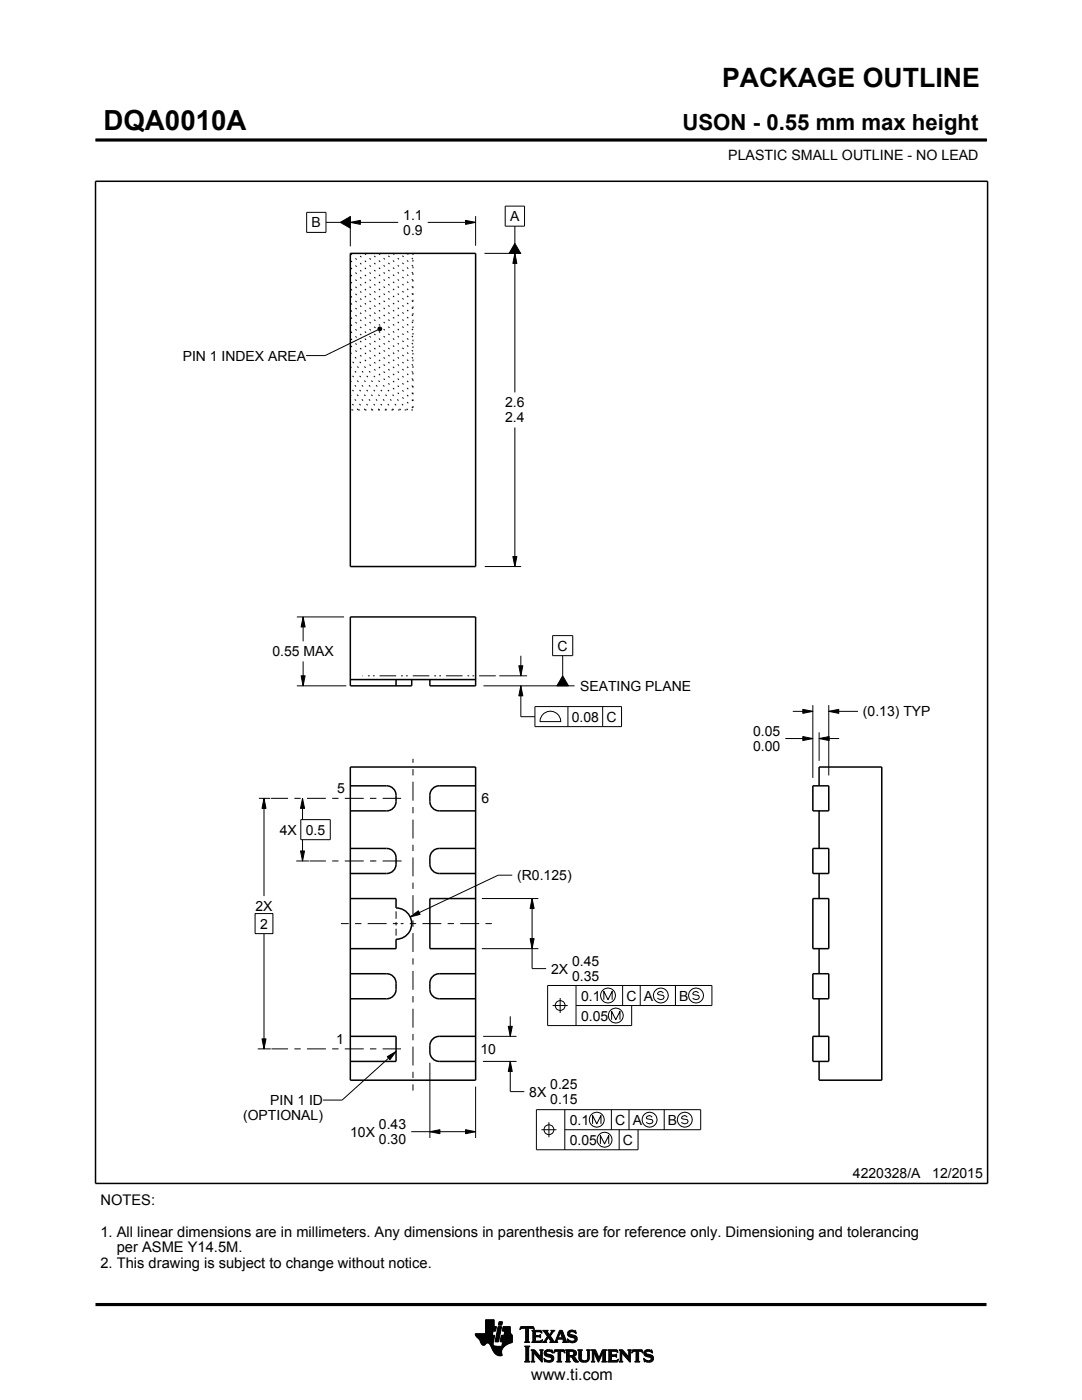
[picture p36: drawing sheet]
<svg xmlns="http://www.w3.org/2000/svg" width="216mm" height="279mm" viewBox="0 0 216 279" stroke-linecap="round" stroke-linejoin="round" font-family="sans-serif">
<defs><g id="words">
<text font-size="5.5" x="20.6" y="26">DQA0010A</text>
<text font-size="5.3" x="144.1" y="17.4">PACKAGE OUTLINE</text>
<text font-size="4.4" x="136.2" y="26">USON - 0.55 mm max height</text>
<text font-size="3.2" x="106" y="275.3">www.ti.com</text>
<g font-size="2.9">
<text x="20" y="240.5">NOTES:</text>
<text x="20" y="246.8">1. All linear dimensions are in millimeters. Any dimensions in parenthesis are for reference only. Dimensioning and tolerancing</text>
<text x="23.3" y="250">per ASME Y14.5M.</text>
<text x="20" y="253.1">2. This drawing is subject to change without notice.</text>
</g>
<g font-size="2.8">
<text x="145.3" y="32">PLASTIC SMALL OUTLINE - NO LEAD</text>
<text x="62.2" y="45.4">B</text>
<text x="80.5" y="43.9">1.1</text>
<text x="80.5" y="46.9">0.9</text>
<text x="101.8" y="44.1">A</text>
<text x="36.5" y="72">PIN 1 INDEX AREA</text>
<text x="100.8" y="81.3">2.6</text>
<text x="100.8" y="84.3">2.4</text>
<text x="54.4" y="131">0.55 MAX</text>
<text x="111.3" y="129.9">C</text>
<text x="115.7" y="137.8">SEATING PLANE</text>
<text x="172.2" y="143">(0.13) TYP</text>
<text x="114.1" y="144">0.08</text>
<text x="121" y="144">C</text>
<text x="150.3" y="146.9">0.05</text>
<text x="150.3" y="149.9">0.00</text>
<text x="67.3" y="158.3">5</text>
<text x="96.1" y="160.3">6</text>
<text x="55.8" y="166.6">4X</text>
<text x="61" y="166.6">0.5</text>
<text x="103.2" y="175.7">(R0.125)</text>
<text x="51" y="181.8">2X</text>
<text x="51.9" y="185.3">2</text>
<text x="110" y="194.3">2X</text>
<text x="114.2" y="192.8">0.45</text>
<text x="114.2" y="195.8">0.35</text>
<text x="115.9" y="199.7">0.1</text>
<text x="115.9" y="203.7">0.05</text>
<text x="125" y="199.7">C</text>
<text x="128.5" y="199.7">A</text>
<text x="135.5" y="199.7">B</text>
<text x="67.1" y="208.4">1</text>
<text x="95.9" y="210.3">10</text>
<text x="53.9" y="220.5">PIN 1 ID</text>
<text x="105.6" y="218.9">8X</text>
<text x="109.8" y="217.4">0.25</text>
<text x="109.8" y="220.4">0.15</text>
<text x="48.5" y="223.5">(OPTIONAL)</text>
<text x="69.9" y="226.9">10X</text>
<text x="75.6" y="225.4">0.43</text>
<text x="113.7" y="224.5">0.1</text>
<text x="122.7" y="224.5">C</text>
<text x="126.3" y="224.5">A</text>
<text x="133.3" y="224.5">B</text>
<text x="75.6" y="228.4">0.30</text>
<text x="113.7" y="228.5">0.05</text>
<text x="124.3" y="228.5">C</text>
<text x="170.2" y="235.2">4220328/A</text>
<text x="186" y="235.2">12/2015</text>
</g>
<text font-size=".3" x="105.6" y="28.1">SCALE 6.000</text>
</g></defs>
<g fill="#000">
<path d="M67.9 44.4l2-1.2v2.3zM69.9 44.4l2-.4v.8zM92.9 44l2 .4-2 .4zM102.7 50.6l.4 2h-.8zM102.7 48.6l1.2 2h-2.3zM75.4 65.5l.3-.3 .3 .1 .2 .3-.2 .3-.3 .1-.3-.2zM102.3 111.1h.8l-.4 2zM60.1 134.9h.8l-.4 2zM60.5 123.1l.4 2h-.8zM103.5 132.9h.8l-.4 2zM103.9 136.9l.4 2h-.8zM112.3 134.9l1.1 2h-2.3z"/>
<path d="M52.7 159.3l.4 2h-.8zM60.4 159.3l.4 2h-.8zM160.2 147l2 .4-2 .4zM160.2 141.6l2 .4-2 .4zM163.4 147.4l2-.4v.8zM165.4 142l2-.4v.8zM60 169.8h.8l-.4 2zM106.2 179.3l.4 2h-.8zM81.9 183l1.6-1.2 .3 .7zM105.8 187.3h.8l-.4 2zM52.3 207.3h.8l-.4 2zM77.3 210.9l1.7-1.1-1.2 1.7z"/>
<path d="M101.8 211.8l.4 2h-.8zM101.4 204.8h.8l-.4 2zM85.8 225.9l2-.4v.8zM92.9 225.5l2 .4-2 .4z"/>
</g>
<g fill="none" stroke="#000" stroke-width=".2">
<path d="M19.1 27.9h177.7M196.8 27.7v.5M61.2 42.4h3.8v4h-3.8zM65 44.4h2.9M67.9 44.4l2-1.2v2.3zM69.9 44.4l2-.4v.8zM69.9 43.1v6.1M69.9 44.4h9.6M85.3 44.4h9.6M92.9 44l2 .4-2 .4zM94.9 43.1v5.9M96.7 50.6h7.3"/>
<path d="M100.8 41.1h3.9v4h-3.9zM102.7 50.6l.4 2h-.8zM102.7 45.1v3.5M102.7 50.6v27.7M102.7 48.6l1.2 2h-2.3zM75.4 65.5l.3-.3 .3 .1 .2 .3-.2 .3-.3 .1-.3-.2zM75.4 65.8l-10.5 5.2h-3.8M102.7 85.3v27.8M96.7 113.1h7.3M102.3 111.1h.8l-.4 2zM59.2 123.1h9.5M59.2 136.9h9.9"/>
<path d="M60.1 134.9h.8l-.4 2zM60.5 123.1l.4 2h-.8zM60.5 123.1v4.9M60.5 132v4.9M96.5 136.9h18.2M99.6 134.9h5.6M103.5 132.9h.8l-.4 2zM103.9 136.9l.4 2h-.8zM103.9 136.9v6.1h2.8M103.9 130.9v4M110.3 126.9h4v4h-4zM112.3 130.9v4"/>
<path d="M112.3 134.9l1.1 2h-2.3zM51.7 159.3h2.2M52.7 159.3l.4 2h-.8zM52.7 159.3v19.5M60.4 159.3l.4 2h-.8zM60.4 159.3v4.3M106.7 141h17.3v4h-17.3zM108.2 142.8a2.08 2.08 0 0 1 2.3-.8 2.08 2.08 0 0 1 1.4 2h-4.2l.1-.6zM113.3 141v4M120.3 141v4M156.7 147.4h5.5M158.2 142h4"/>
<path d="M160.2 147l2 .4-2 .4zM160.2 141.6l2 .4-2 .4zM162.2 140.7v14.5M163.4 147.4l2-.4v.8zM163.4 146.1v5.8M163.4 147.4h4M165.4 142l2-.4v.8zM165.4 140.7v14.1M165.4 142h5.8M59.1 171.8h2.5M60 169.8h.8l-.4 2zM60 163.6h5.9v4h-5.9z"/>
<path d="M60.4 167.6v4.2M96.2 179.3h11.2M102.2 174.7h-2.8l-17.5 8.3M106.2 179.3l.4 2h-.8zM106.2 179.3v14h2.8M50.9 182.3h3.6v4h-3.6zM52.7 186.3v23M79 181.9v1.5M79 185.3v1.4M81.9 183l1.6-1.2 .3 .7zM96.2 189.3h11.2M105.8 187.3h.8l-.4 2z"/>
<path d="M111.8 199.2v3M114.9 196.7v8M120.5 199.5v-1.7l.8 1.7 .9-1.7v1.7M124.2 196.7v4M127.8 196.7v4M132.4 198.2l-.5-.4-.5 .2-.2 .3 .2 .2 1 .2 .1 .3-.1 .3-.5 .2-.7-.3M134.8 196.7v4M139.4 198.2l-.5-.4-.5 .2-.2 .3 .2 .2 1 .2 .2 .3-.2 .3-.5 .2-.7-.3M51.4 209.3h2.6M52.3 207.3h.8l-.4 2zM77.3 210.9l1.7-1.1-1.2 1.7zM79 209.8l-10.7 9.7h-3.8"/>
<path d="M85.8 212.1v15M94.9 216.8v10.3M96.4 211.8h6.7M96.4 206.8h6.7M101.4 204.8h.8l-.4 2zM101.8 211.8l.4 2h-.8zM101.8 202.8v4M101.8 211.8v6.1h2.8M110.3 200.7h3M114.9 200.7h27.2v-4h-32.8v8h16.7v-4M122 203.5v-1.7l.9 1.7 .8-1.7v1.7M82.1 225.9h12.8"/>
<path d="M85.8 225.9l2-.4v.8zM92.9 225.5l2 .4-2 .4zM108 225.5h3M109.5 224v3M112.7 225.5h27.1v-4h-32.8v8h20.3v-4M112.7 221.5v8M118.2 224.3v-1.7l.9 1.7 .8-1.7v1.7M119.8 228.3v-1.7l.8 1.7 .9-1.7v1.7M122 221.5v4M123.5 225.5v4M125.5 221.5v4M130.1 223l-.5-.4-.5 .2-.1 .3 .1 .2 1 .2 .2 .3-.2 .3-.5 .2-.6-.3"/>
<path d="M132.5 221.5v4M137.1 223l-.5-.4-.5 .2-.1 .3 .1 .2 1 .2 .2 .3-.2 .3-.5 .2-.6-.3M94.8 266.2h3.5M94.8 266.3h3.5M94.9 266.4h3.3M94.9 266.5h3.8l-.2 1.2M94.9 266.5h3.8M95 266.6h3.7M95 266.7h3.7M95.1 266.8h3.6M95.2 266.9h3.4M95.3 267h3.3"/>
<path d="M95.4 267.1h3.2M95.5 267.2h3.1M95.6 267.3h3M95.7 267.4h2.8M95.7 267.5h2.8M95.7 267.5l.4 .7 .3 .3 .3-.1 .5-.4 .4 .1 .8 1.5M95.8 267.6h2.7M95.8 267.7h2.7M95.9 267.8h2.6M95.9 267.9h2.5M95.9 268h2.5M96 268h1.1"/>
<path d="M96 268.1h1M96.1 268.2h.8M96.1 268.3h.7M96.2 268.4h.6M96.3 268.4h.4M96.9 266.1h1.4M96.9 266h1.4M96.9 265.9h1.4M96.9 265.8h1.5M96.9 265.7h1.5M96.9 264.7l2.2 .1-.2 .9h-.5l-.2 .8M96.9 265.6h2"/>
<path d="M96.9 265.5h2M96.9 265.4h2M96.9 265.3h2.1M96.9 265.2h2.1M96.9 265.1h2.1M96.9 265h2.1M96.9 264.9h2.1M96.9 264.8h2.2M96.9 264.6h1.7M96.9 264.5h1.7M96.9 264.4h1.7M96.9 264.3h1.7"/>
<path d="M96.9 264.2h1.7M96.9 264.1h1.7M96.9 264h1.7M96.9 263.9h1.7M96.9 263.8h1.7M96.9 263.7h1.7M96.9 263.6h1.7M96.9 263.5h1.7M96.9 263.4h1.7M97.5 268h.9M97.6 268.1h.8M97.7 268.2h.7"/>
<path d="M97.7 268.3h.7M97.8 268.4h.6M97.9 268.5h.6M97.9 268.6h.7M98 268.7h1.1M98 268.8h2.6M98 268.8h2.5M98.1 268.9h2.3M98.1 269h2.3M98.1 269.1h2.2M98.2 269.2h2.1M98.2 269.2h2"/>
<path d="M98.2 269.3h2M98.3 269.4h1.9M98.3 269.5h1.8M98.4 269.6h1.7M98.4 269.6l.6 .7 .6 .3 .6-.1-.1-.7M98.4 268v.4l.3 .2 2 .1M98.5 269.7h1.6M98.5 267.7l-.1 .3M98.5 269.8h1.6M98.6 269.9h1.5M98.6 264.8v-1.4h-1.7v2.8h-2.1l.2 .5 .7 .8M98.6 270h1.5"/>
<path d="M98.7 270h1.4M98.8 270.1h1.3M98.8 267.7h.7M98.8 267.6h.7M98.8 267.5h.7M98.9 270.2h1.2M98.9 267.4h.7M98.9 267.3h.7M98.9 267.2h.7M98.9 267.1h.7M98.9 267h.7M98.9 270.3h1.3"/>
<path d="M99 266.9h.6M99 266.9h.7M99 266.8h.7M99 266.7h.7M99 266.6h.7M99 266.5h.7M99.1 270.4h1.1M99.1 266.4h.7M99.1 266.3h.7M99.1 266.2h.7M99.1 266.1h.7M99.1 266h.7"/>
<path d="M99.2 265.9h.7M99.2 265.8h.7M99.2 270.4h1M99.2 265.7h.7M99.2 265.6h.7M99.2 265.5h.7M99.3 265.4h.6M99.3 265.4h.7M99.3 265.3h.7M99.3 265.2h.7M99.3 265.1h.7M99.3 265h.7"/>
<path d="M99.4 270.5h.8M99.4 264.9h.7M99.4 264.8h.7M99.4 264.8h.7l-.6 3h-.7zM99.5 264.4h.6M99.5 264.3h.7M99.5 264.2h.7M99.5 264.1h.7M99.5 264h.7M99.5 263.9h.7M99.6 263.8h.7M99.6 263.8h.7l-.2 .7h-.7z"/>
<path d="M99.8 270.6h.1M99.8 267.7h2.4M99.8 267.6h2.4M99.8 267.5h2.4M99.9 267.4h2.3M99.9 267.3h2.3M99.9 267.2h2.3M99.9 267.1h2.3M99.9 267h2.3M99.9 266.9h2.3M100 266.9h2.2M100 266.8h2.2"/>
<path d="M100 266.7h2.2M100 266.6h2.2M100 266.5h2.2M100.1 268.6h.7M100.2 268.5h.7M100.2 268.4h.8M100.2 268.4h.9M100.2 268.3h1M100.2 268.2h1.2M100.2 265.6h1.6M100.2 268.1h1.4M100.2 265.5h1.6"/>
<path d="M100.2 268h1.6M100.3 265.4h1.5M100.3 268h1.7M100.3 267.9h1.9M100.3 265.3h1.5M100.3 267.8h1.9M100.3 265.2h1.5M100.3 265.1h1.5M100.3 265h1.5M100.4 264.9h1.4M100.4 264.8h1.4M100.6 266.5l.1-.8h-.5l.2-.9h1.4l.1 1.1 .3 .6v1.4l-1.3 .6"/>
<path d="M100.6 266.4h1.5M100.6 266.3h1.4M100.6 266.2h1.4M100.6 266.1h1.3M100.7 266h1.2M100.7 265.9h1.2M100.7 265.8h1.1M100.7 265.7h1.1M100.9 268.5l-.6 .6-.2 .7M102.2 266.5h-2.2l-.2 1.1 .1 .2h.4l-.2 .9M103.7 265.3h.1M103.8 265.2h.2"/>
<path d="M103.8 265h2.8M103.8 264.9h2.7M103.9 264.8h2.6M104.7 267.8h1M104.7 271.8h1.1M104.7 268.7h1M104.8 267.7h.7M104.8 271.7h.8M104.9 265.2h.6M104.9 268.9h.6M104.9 267.6h.6M104.9 267.5v-2.3l-.7-.1-.4 .3 .1-.6h2.6l.1 .6-.4-.3-.7 .1v2.3"/>
<path d="M104.9 267.5l-.2 .3M104.9 267.5h.6M104.9 267.4h.6M104.9 267.3h.6M104.9 267.2h.6M104.9 267.1h.6M104.9 267h.6M104.9 266.8h.6M104.9 266.7h.6M104.9 266.6h.6M104.9 266.5h.6M104.9 266.4h.6"/>
<path d="M104.9 266.3h.6M104.9 266.2h.6M104.9 266.1h.6M104.9 265.9h.6M104.9 265.8h.6M104.9 265.7h.6M104.9 265.6h.6M104.9 265.5h.6M104.9 265.4h.6M104.9 265.3h.6M104.9 271.5h.6M104.9 269h.6"/>
<path d="M104.9 271.4h.6M104.9 271.4v-2.4l-.2-.4h1.1l-.3 .4v2.4M104.9 271.4l-.2 .4h1.1l-.3-.4M104.9 271.3h.6M104.9 271.2h.6M104.9 271.1h.6M104.9 271h.6M104.9 270.9h.6M104.9 270.8h.6M104.9 270.6h.6M104.9 270.5h.6M104.9 270.4h.6"/>
<path d="M104.9 270.3h.6M104.9 270.2h.6M104.9 270.1h.6M104.9 270h.6M104.9 269.9h.6M104.9 269.8h.6M104.9 269.6h.6M104.9 269.5h.6M104.9 269.4h.6M104.9 269.3h.6M104.9 269.2h.6M104.9 269.1h.6"/>
<path d="M105.5 267.5l.2 .3M105.7 267.8h-1M105.9 271.8h.8M105.9 269.4h.8M106.1 269.5h.7M106.1 267.8h2M106.1 271.7h.5M106.2 269.6h.7M106.2 271.5h.3M106.2 265.6h1.8M106.2 269.8h.8M106.2 271.4h.3"/>
<path d="M106.2 269.8l-.3-.4h.8l1.2 1.4M106.2 271.4l-.3 .4h.8l-.2-.4M106.2 271.3h.3M106.2 271.2h.3M106.2 271.1h.3M106.2 271h.3M106.2 270.9h.3M106.2 270.8h.3M106.2 270.6h.3M106.2 270.5h.3M106.2 270.4h.3M106.2 270.3h.3"/>
<path d="M106.2 270.2h.3M106.2 270.1h.3M106.2 270h1M106.2 269.9h.9M106.2 269.8v1.6M106.3 267.7h1.8M106.3 265.7h1.8M106.3 267.6h.6M106.3 265.8h.6M106.3 267.5l-.2 .3M106.3 267.5h.5M106.3 267.4h.5"/>
<path d="M106.3 267.3h.5M106.3 267.2h.5M106.3 267.1h.5M106.3 267h.5M106.3 266.8h.5M106.3 266.7h1.6M106.3 266.6h1.6M106.3 266.5h.5M106.3 266.4h.5M106.3 266.3h.5M106.3 266.2h.5M106.3 266.1h.5"/>
<path d="M106.3 265.9h.5M106.4 265.2h.2M106.5 270h.1M106.5 270v1.4M106.5 265.3h.1M106.6 270.1h.7M106.7 270.2h.7M106.8 270.3h.7M106.8 265.9l.1-.1h.7l.6 .2-.2-.5h-1.9l.2 .3v1.7M106.8 265.9v.6h.8l.3-.2v.7l-.3-.2h-.8l.1 .8h.9l.5-.2M106.9 270.4h.7M107 270.5h.7"/>
<path d="M107.1 270.6h.7M107.2 270.8h1M107.3 270.9h.9M107.4 271h.8M107.5 271.1h.7M107.6 271.2h.6M107.6 266.5h.3M107.7 271.3h.5M107.7 269.4h.7M107.7 266.8h.2M107.7 267.6h.5M107.8 266.4h.1"/>
<path d="M107.8 271.4h.4M107.8 267h.1M107.8 265.8h.3M107.8 269.5h.5M107.9 271.5h.3M107.9 269.6h.3M107.9 269.8h.3M107.9 270.6h.3M107.9 270.5h.3M107.9 270.4h.3M107.9 270.3h.3M107.9 270.2h.3"/>
<path d="M107.9 270.1h.3M107.9 270h.3M107.9 269.9h.3M107.9 269.8v1M108 271.7h.2M108 265.9h.1M108 267.5h.2M108.1 271.8h.1M108.1 266.1h.1M108.2 267.4h.1M108.2 269.8l.2-.4h-.7l.2 .4M108.2 269.8v2.1l-1.7-1.9"/>
<path d="M108.2 267.8h.9M108.3 267.4l-.2 .5-2-.1M108.3 265.6h1M108.5 267.7h.5M108.5 271.1l.2 .7 .2-.1 .6 .2 .7-.2 .3-.6M108.5 271.1h.1M108.5 265.7h.7M108.5 271.2h.2M108.6 271.3h.2M108.6 270.1l.2 .5 1.1 .3 .1 .3-.1 .3h-.5l-.9-.4M108.6 270.1h.4M108.6 270h.4"/>
<path d="M108.6 270.2h.6M108.6 267.6h.4M108.6 271.4h.4M108.6 269.9h.4M108.6 270.3h1M108.6 265.8h.7M108.6 271.5h.8M108.6 269.8h.5M108.7 271.7h1.5M108.7 270.4h1.3M108.7 267.5h.3M108.7 271.8h.1"/>
<path d="M108.7 265.9h.6M108.7 269.6h1.5M108.8 267.4h.3M108.8 270.5h1.5M108.8 266.1h.6M108.8 269.5h1.4M108.8 267.3h.4M108.9 266.2h.6M108.9 267.2h.4M108.9 266.3h.6M108.9 270.6h1.5M109 267.1h.3"/>
<path d="M109 270l.2 .2 1.1 .3 .2 .6M109 270l.1-.3h.4l.8 .3-.1-.6-.2 .1-.6-.1-.6 .2-.2 .5M109 266.4h1M109.1 271.8h.9M109.1 269.4h.7M109.1 267h.9M109.1 266.5h.8M109.1 267.8h-.9M109.2 266.8h.8M109.2 266.6h.6M109.2 266.7h.7M109.2 266.7l-.6 1-.4 .1"/>
<path d="M109.3 270.8h1.1M109.5 267.1h.6M109.6 267.2h.6M109.7 271.5h.7M109.7 267.3h.6M109.7 267.8l.2-.1-.5-.8-.4 .8 .1 .1M109.7 267.8h1.6M109.7 266.3h.4M109.7 267.4h.6M109.8 270.9h.7M109.8 266.2h.3M109.8 266.6l.9 1.2 1-2.3h.5l.8 2.1 .3 .2"/>
<path d="M109.8 267.5h.6M109.9 266.1h.3M109.9 269.8h.4M109.9 267.6h.6M109.9 267.7h.7M109.9 271.4h.5M109.9 265.9h.4M110 271h.5M110 265.6h.7M110 265.9l.1-.2-.2-.2h.8l-.9 1.1M110 265.9l-.4 .5-.4-.6 .2-.3h-1.1l.9 1.2M110 271.3h.5"/>
<path d="M110 265.8h.4M110 271.1h.5M110 271.2h.5M110.1 269.4h.1M110.1 265.7h.4M110.1 269.9h.2M110.2 270h.1M110.5 270h.1M110.5 269.9h.2M110.5 269.8h.3M110.6 269.6h2.1M110.6 269.5h2"/>
<path d="M110.6 269.4h2M110.7 267.7h.5M110.8 267.6h.4M110.9 267.5h.3M110.9 267.4h.3M111 267.3h.3M111 267.2h1.8M111 267.1h1.8M111.1 267h.3M111.1 271.8h1M111.1 266.8h.4M111.2 266.7h.3"/>
<path d="M111.2 267.5v.3h.1M111.2 267.5l.1-.2h1l.1 .2M111.2 266.6h.3M111.3 266.5h.3M111.3 271.7h.6M111.3 266.4h.3M111.3 271.5h.6M111.3 267.8h-1.6M111.3 269.8h.6M111.4 266.3h.3M111.4 271.4h.5M111.4 270.1h.5"/>
<path d="M111.4 270h.5M111.4 269.9h.5M111.4 270.5h.5M111.4 270.4h.5M111.4 270.3h.5M111.4 270.2h.5M111.4 271.1h.5M111.4 271h.5M111.4 270.9h.5M111.4 270.8h.5M111.4 270.6h.5M111.4 271.4l-.1-1.7h-.4l-.4 .4 .2-.7h1.9l.1 .7-.4-.4h-.4v1.7"/>
<path d="M111.4 271.4l-.3 .4h1l-.2-.4M111.4 271.3h.5M111.4 271.2h.5M111.4 266.2h.3M111.4 266.1h.4M111.5 265.9h.9M111.5 265.8h.8M111.6 265.7h.7M111.6 265.6h.6M111.8 265.9l.4 1.1h-.8zM111.9 266.1h.5M111.9 266.2h.5"/>
<path d="M111.9 266.3h.6M112 266.4h.5M112 266.5h.6M112.1 266.6h.5M112.1 266.7h.6M112.1 266.8h.6M112.2 267h.5M112.2 267.8h1.1M112.3 267.3h.6M112.3 267.4h.6M112.4 267.5h.6M112.4 267.5v.3h-.2"/>
<path d="M112.4 269.8h.3M112.4 267.6h.6M112.4 267.7h.7M112.6 269.9h.1M112.6 270h.2M112.8 271.8h1M112.8 269.4h1.6M113 269.5h1.7M113 271.7h.7M113 269.6h1.9M113 271.5h.6M113 269.8h.6"/>
<path d="M113 271.4h.6M113 271.4l-.2 .4h1l-.2-.4M113 271.3h.6M113 271.2h.6M113 271.1h.6M113 271h.6M113 270.9h.6M113 270.8h1.5M113 270.6h1.6M113 270.5h1.8M113 270.4h.6M113 270.3h.6"/>
<path d="M113 270.2h.6M113 270.1h.6M113 270h.6M113 269.9h.6M113 269.8v1.6M113 269.8l-.2-.4h1.5l.6 .2 .1 .5M113.2 267.3h.2M113.2 267.4h.3M113.2 266.2l.3 .5 1 .3 .2 .3M113.2 266.2h.5M113.2 266.3h.6M113.2 266.1h.5"/>
<path d="M113.3 267.5h.3M113.3 267.8h-1.1M113.3 266.4h.9M113.3 265.9h.4M113.3 267.6h.6M113.3 266.5h1.3M113.3 267.7h1.6M113.3 265.8h.5M113.3 267.8h.2M113.4 266.6h1.5M113.4 265.7h1.5M113.5 266.7h1.5"/>
<path d="M113.5 265.6h1.4M113.6 269.9l.1-.2h.5l.3 .4M113.6 269.9v.6M113.7 267.8h1.1M113.8 266.8h1.3M113.8 265.5h.6M114 268h.4M114.1 270.9h.6M114.2 271h.6M114.2 271.1h.7M114.3 271.2h.6M114.3 267h.8"/>
<path d="M114.3 269.8h.7M114.3 270.4h.6M114.4 271.3h.6M114.4 271.3l.4 .5h.7M114.4 271.3l-.3-.4-.5-.1v.6M114.4 270.7l1.1 1.1M114.4 270.7h.1M114.4 271.4h.7M114.4 269.9h.6M114.4 270.3h.6M114.5 267.6h.5M114.5 270.2h.5"/>
<path d="M114.5 270h.5M114.5 265.8h.4M114.5 270.1h.5M114.5 270.1l-.2 .3-.3 .1M114.5 271.5h.7M114.6 271.7h.7M114.6 267.1h.6M114.6 267.5h.5M114.7 267.2h.5M114.7 267.4h.5M114.7 265.9h.3M114.7 267.3h.5"/>
<path d="M114.7 271.8h.8M114.8 266.1h.2M114.9 266.2h.1M114.9 266.2l-.7-.4h-.4l-.1 .2 .1 .3 1.1 .4 .3 .5M114.9 266.2l-.1-.7-.2 .1-.5-.1-.6 .2-.3 .5M115 270.1l-.1 .4-.5 .2M115.2 267.2l-.3 .6-.7 .2-.6-.2-.2 .1-.2-.7 .9 .5 .4-.1 .2-.3M115.3 269.4h.9M115.4 269.5h.7M115.5 269.6h.5M115.5 269.8h.5M115.5 269.8v1.4l.4 .5 .6 .2 .6-.1 .4-.3 .1-.5"/>
<path d="M115.5 271h.5M115.5 270.9h.5M115.5 270.8h.5M115.5 270.6h.5M115.5 270.5h.5M115.5 270.4h.5M115.5 270.3h.5M115.5 270.2h.5M115.5 270.1h.5M115.5 270h.5M115.5 269.9h.5M115.5 271.1h.5"/>
<path d="M115.5 271.2h.5M115.5 271.3h.6M115.6 271.4h.6M115.7 271.5h.8M115.8 271.7h1.5M116 271l.2 .4 .5 .2 .4-.2 .2-.4M116 269.8l.2-.4h-.9l.2 .4M116 269.8v1.2M116 271.8h1.1M116.8 271.5h.6M117 269.4h.8M117.1 271.4h.4"/>
<path d="M117.2 269.5h.5M117.2 271.3h.4M117.2 269.6h.4M117.2 271.2h.4M117.2 271.1h.4M117.3 269.8h.3M117.3 271h.3M117.3 270.9h.3M117.3 270.8h.3M117.3 270.6h.3M117.3 270.5h.3M117.3 270.4h.3"/>
<path d="M117.3 270.3h.3M117.3 270.2h.3M117.3 270.1h.3M117.3 270h.3M117.3 269.9h.3M117.6 269.8l.2-.4h-.8l.2 .3 .1 1.3M117.6 269.8v1.2M118 271.8h.7M118 269.4h.8M118.1 269.5h.8M118.1 271.7h.5M118.2 269.6h.7"/>
<path d="M118.2 271.5h.3M118.2 269.8h.8M118.2 271.4h.3M118.2 271.4l-.2 .4h.7l-.2-.4M118.2 271.3h.3M118.2 271.2h.3M118.2 271.1h.3M118.2 271h.3M118.2 270.9h.3M118.2 270.8h.3M118.2 270.6h.3M118.2 270.5h.3"/>
<path d="M118.2 270.4h.3M118.2 270.3h.3M118.2 270.2h.3M118.2 270.1h.3M118.2 270h.9M118.2 269.9h.8M118.2 269.8v1.6M118.6 270.1h.5M118.6 270.2h.6M118.7 270.3h.5M118.7 270.4h.6M118.8 270.5h.5"/>
<path d="M118.8 270.6h.6M118.9 270.8h.5M118.9 270.9h.6M119 271h.8M119 271.1h.8M119.1 271.2h.6M119.1 271.3h.6M119.2 271.4h.4M119.2 271.5h.4M119.3 271.7h.2M119.3 271.8h.2M119.6 270.9h.3"/>
<path d="M119.6 270.8h.3M119.7 270.6h.3M119.7 270.5h.3M119.8 270.4h.3M119.8 270.3h.3M119.9 270.2h.3M119.9 270.1h.3M120 270h.8M120 269.9h.8M120 269.8h.8M120.1 271.8h1M120.1 269.6h.7"/>
<path d="M120.1 269.5h.8M120.2 269.4h.9M120.2 271.7h.7M120.3 271.5h.5M120.3 271.4h.5M120.3 271.4l-.2 .4h1l-.3-.4M120.3 271.4v-1.5l-.9 2-.9-2v1.5M120.3 271.3h.5M120.3 271.2h.5M120.3 271.1h.5M120.3 271h.5M120.3 270.9h.5"/>
<path d="M120.3 270.8h.5M120.3 270.6h.5M120.3 270.5h.5M120.3 270.4h.5M120.3 270.3h.5M120.3 270.2h.5M120.3 270.1h.5M120.8 269.8l.3-.4h-.9l-.7 1.6-.7-1.6h-.8l.2 .4M120.8 269.8v1.6M121.2 271.8h2M121.2 269.4h1.9M121.4 269.5h1.8"/>
<path d="M121.4 271.7h1.9M121.5 269.6h1.7M121.5 271.5h1.8M121.5 269.8h.5M121.5 271.4h.5M121.5 269.9h.5M121.5 269.8v1.6M121.5 269.8l-.3-.4h1.9l.2 .6M121.5 270.3h.5M121.5 270.2h.5M121.5 270.1h.5M121.5 270h.5"/>
<path d="M121.5 270.9h.5M121.5 270.8h.5M121.5 270.6h1.5M121.5 270.5h1.5M121.5 270.4h1.5M121.5 271.3h.5M121.5 271.2h.5M121.5 271.1h.5M121.5 271h.5M122.6 270.4l.4-.2v.7l-.2-.2h-.8v.8h.2M122.9 270.8h.1M122.9 270.3h.1"/>
<path d="M123 269.8h.3M123.1 271.4h.3M123.2 269.9h.1M123.3 270h.1M123.3 270l-.4-.3h-.8l-.1 .7M123.3 271.3h.1M123.4 271.2h.1M123.4 271.2l-.3 .3h-.4M123.4 271.2l-.2 .6h-2l.3-.4M123.5 271.8h.8M123.5 269.4h.7M123.6 269.5h.7"/>
<path d="M123.7 271.7h.5M123.7 269.6h.7M123.7 271.5h.4M123.7 269.8h.8M123.7 271.4h.4M123.7 271.4l-.2 .4h.8l-.2-.4M123.7 271.3h.4M123.7 271.2h.4M123.7 271.1h.4M123.7 271h.4M123.7 270.9h.4M123.7 270.8h.4"/>
<path d="M123.7 270.6h.4M123.7 270.5h.4M123.7 270.4h.4M123.7 270.3h.4M123.7 270.2h.4M123.7 270.1h.4M123.7 270h1M123.7 269.9h.9M123.7 269.8v1.6M124.1 270v1.4M124.1 270h.1M124.2 270.1h.6"/>
<path d="M124.2 270.2h.7M124.3 270.3h.7M124.4 270.4h.7M124.5 270.5h.7M124.6 270.6h.7M124.7 270.8h1.1M124.8 270.9h1M124.9 271h.9M125 271.1h.8M125.1 271.2h.7M125.2 271.3h.6M125.2 269.4h.8"/>
<path d="M125.3 271.4h.5M125.4 269.5h.5M125.4 271.5h.4M125.4 269.6h.4M125.5 269.8h.3M125.5 269.8l-.1 1-1.2-1.4h-.7l.2 .4M125.5 269.9h.3M125.5 270.2h.3M125.5 270.1h.3M125.5 270h.3M125.5 270.4h.3M125.5 270.3h.3"/>
<path d="M125.5 270.6h.3M125.5 270.5h.3M125.5 271.7h.3M125.6 271.8h.2M125.8 269.8l.2-.4h-.8l.3 .4M125.8 269.8v2.1l-1.7-1.9M126 270h.1M126.1 269.9h.1M126.1 269.8h.3M126.1 269.6h2.1M126.2 269.5h2M126.2 269.4h2"/>
<path d="M126.6 271.8h1.1M126.9 271.7h.6M126.9 271.5h.5M126.9 269.8h.5M126.9 271.4h.5M126.9 270.1h.5M126.9 270h.5M126.9 269.9h.5M126.9 270.5h.5M126.9 270.4h.5M126.9 270.3h.5M126.9 270.2h.5"/>
<path d="M126.9 271.1h.5M126.9 271h.5M126.9 270.9h.5M126.9 270.8h.5M126.9 270.6h.5M126.9 271.4v-1.7h-.5l-.3 .4 .1-.7h1.9l.2 .7-.4-.4h-.5v1.7M126.9 271.4l-.3 .4h1.1l-.3-.4M126.9 271.3h.5M126.9 271.2h.5M128 269.8h.3M128.1 269.9h.2M128.2 270h.1"/>
<path d="M128.4 271.1l.2 .7 .2-.1 .6 .2 .7-.2 .3-.6M128.4 271.1h.1M128.4 271.2h.2M128.5 271.3h.2M128.5 270.1l.1 .4 .5 .3M128.5 270.1h.4M128.5 270h.4M128.5 270.2h.6M128.5 271.4h.4M128.5 269.9h.4M128.5 270.3h1M128.5 271.5h.8"/>
<path d="M128.5 269.8h.5M128.6 271.7h1.5M128.6 270.4h1.3M128.6 271.8h.1M128.6 269.6h1.5M128.7 270.5h1.5M128.7 269.5h1.4M128.8 270.6h1.5M128.9 270l.1-.3h.4l.8 .3-.1-.6-.2 .1-.6-.1-.6 .2-.2 .5M128.9 270l.2 .2 1.1 .3 .2 .6M128.9 271.8h1M129 269.4h.7"/>
<path d="M129.1 270.8l.7 .2 .1 .4-.7 .1-.8-.4M129.2 270.8h1.1M129.6 271.5h.7M129.6 270.9h.8M129.8 269.8h.4M129.8 271.4h.5M129.9 271h.5M129.9 271.3h.5M129.9 271.1h.5M129.9 271.2h.5M129.9 269.4h.2M130 269.9h.2"/>
<path d="M130.1 270h.1"/>
<circle cx="121.3" cy="198.7" r="1.49"/>
<circle cx="131.9" cy="198.7" r="1.49"/>
<circle cx="138.9" cy="198.7" r="1.49"/>
<circle cx="111.8" cy="200.7" r=".99"/>
<circle cx="122.9" cy="202.7" r="1.49"/>
<circle cx="109.5" cy="225.4" r=".99"/>
<circle cx="119.1" cy="223.5" r="1.49"/>
<circle cx="120.6" cy="227.5" r="1.49"/>
<circle cx="129.6" cy="223.5" r="1.49"/>
<circle cx="136.6" cy="223.5" r="1.49"/>
</g>
<g fill="none" stroke="#000" stroke-width=".3">
<path d="M19.1 36.2h178v200h-178zM69.9 50.6h25v62.5h-25zM69.9 135.6h25M79 135.6v1.3M82.2 135.6v1.3h-12.3v-13.8h25v13.8h-9.1v-1.3M69.9 156.8h7.3a1.88 1.88 0 0 1 1.8 1.9 2.61 2.61 0 0 1-.9 2.9l-.9 .2h-7.3M69.9 153.1h25v62.5h-25zM94.9 156.8h-7.2a1.87 1.87 0 0 0-1.9 1.9 2.61 2.61 0 0 0 .9 2.9l1 .2h7.2M162.2 156.8h3.2v5h-3.2zM163.4 156.8v-3.7h12.5v62.5h-12.5v-3.8M69.9 179.3h9.1v1.9a3.1 3.1 0 0 1 3.2 3.1 3.1 3.1 0 0 1-3.2 3.2v1.8h-9.1M69.9 169.3h7.3a1.88 1.88 0 0 1 1.8 1.9 2.61 2.61 0 0 1-.9 2.9l-.9 .2h-7.3"/>
<path d="M94.9 169.3h-7.2a1.87 1.87 0 0 0-1.9 1.9 2.61 2.61 0 0 0 .9 2.9l1 .2h7.2M94.9 179.3h-9.1v10h9.1M162.2 179.3h3.2v10h-3.2zM162.2 169.3h3.2v5h-3.2zM163.4 161.8v7.5M163.4 174.3v5M69.9 194.3h7.3a1.88 1.88 0 0 1 1.8 1.9 2.61 2.61 0 0 1-.9 2.9l-.9 .2h-7.3M94.9 194.3h-7.2a1.88 1.88 0 0 0-1.9 1.9 2.61 2.61 0 0 0 .9 2.9l1 .2h7.2M162.2 194.3h3.2v5h-3.2zM163.4 189.3v5M163.4 199.3v7.5M69.9 206.8h9.1v5h-9.1"/>
<path d="M94.9 206.8h-7.2a1.88 1.88 0 0 0-1.9 1.9 2.61 2.61 0 0 0 .9 2.9l1 .2h7.2M162.2 206.8h3.2v5h-3.2z"/>
</g>
<path d="M19 27.9h177.8M19 260.3h177.8" fill="none" stroke="#000" stroke-width=".63" stroke-linecap="butt"/>
<g fill="none" stroke="#000" stroke-width=".2" stroke-dasharray=".3 1" stroke-linecap="butt">
<path d="M82.4 50.6v31.2M82.4 58.8l-8.2-8.2M82.4 57.4l-6.8-6.8M82.4 56l-5.4-5.4M82.4 54.6l-4-4M82.4 53.1l-2.6-2.5M82.4 51.7l-1.2-1.1M82.4 78.6l-12.5-12.5M82.4 77.2l-12.5-12.5M82.4 75.8l-12.5-12.5M82.4 74.4l-12.5-12.5M82.4 72.9l-12.5-12.5"/>
<path d="M82.4 71.5l-12.5-12.5M82.4 70.1l-12.5-12.5M82.4 68.7l-12.5-12.5M82.4 67.3l-12.5-12.5M82.4 65.9l-12.5-12.5M82.4 64.5l-12.5-12.5M82.4 63l-12.5-12.4M82.4 61.6l-11.1-11M82.4 60.2l-9.6-9.6M70.1 81.8l-.2-.1M71.5 81.8l-1.6-1.6M72.9 81.8l-3-3"/>
<path d="M74.3 81.8l-4.4-4.4M75.7 81.8l-5.8-5.8M77.1 81.8l-7.2-7.2M78.5 81.8l-8.6-8.6M80 81.8l-10.1-10M81.4 81.8l-11.5-11.5M82.4 81.8h-12.5M82.4 81.4l-12.5-12.5M82.4 80l-12.5-12.5"/>
</g>
<path d="M98.9 134.9h-26.6" fill="none" stroke="#000" stroke-width=".2" stroke-dasharray="3.3 1 .3 .7 .3 1" stroke-linecap="butt"/>
<g fill="none" stroke="#000" stroke-width=".2" stroke-dasharray="1.3 1.3 3.8 1.3" stroke-dashoffset=".6" stroke-linecap="butt">
<path d="M74.5 159.3v.1M74.5 159.3h-20.4M74.5 159.3h5.5M74.5 171.8v.1M74.5 171.8v-.1M74.5 171.8h-12.7M74.5 171.8h5.8M79 184.3v.4M79 184.3v-.3M79 184.3h-11M79 184.3h.4M82.4 184.3v33.3"/>
<path d="M82.4 184.3v-32.9M82.4 184.3h-2.4M82.4 184.3h16.1M74.5 209.3h-20.3M74.5 209.3h5.5"/>
</g>
<use href="#words"/>
</svg>
